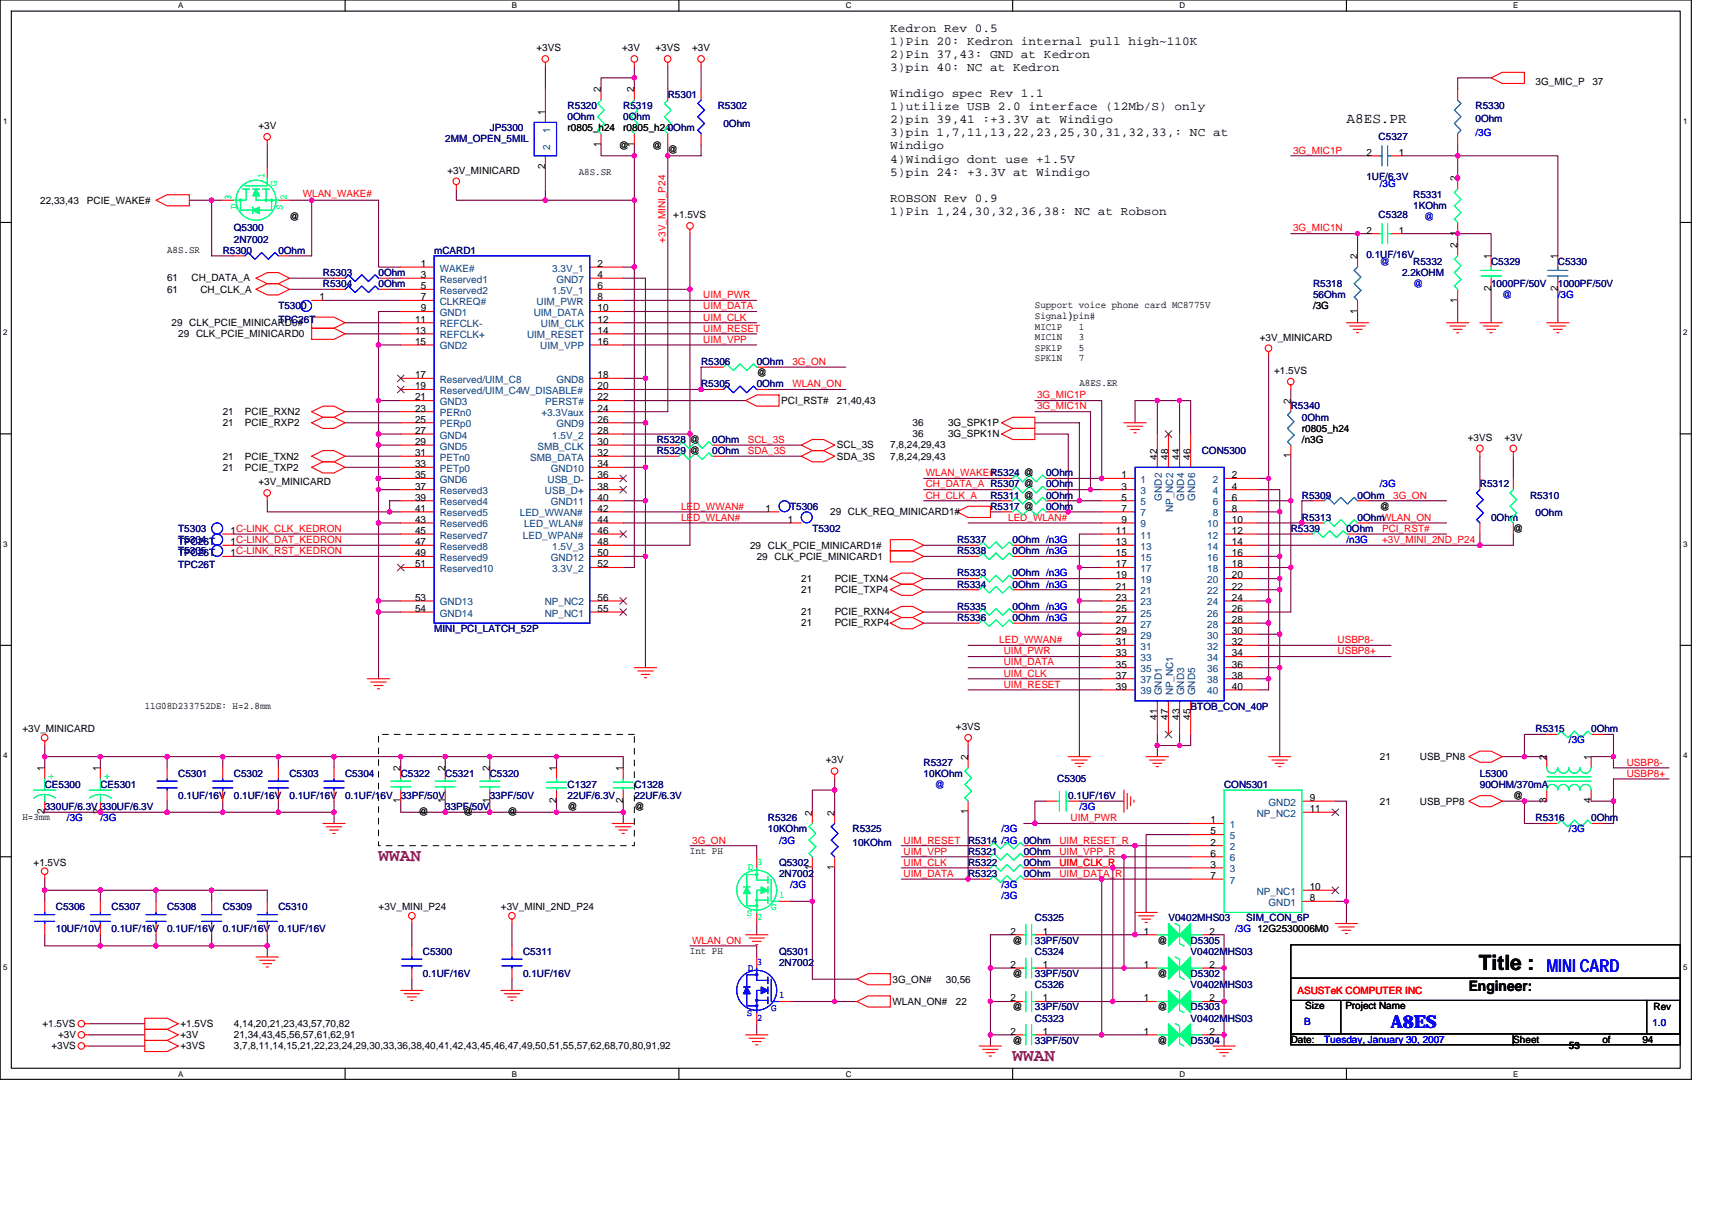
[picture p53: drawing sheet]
<svg xmlns="http://www.w3.org/2000/svg" width="297mm" height="210mm" viewBox="0 0 297 210" stroke-linecap="round" stroke-linejoin="round" font-family="sans-serif">
<defs><g id="words">
<text font-size="3.7" x="256.6" y="168.2">Title :</text>
<g font-size="3.1" fill="#800080">
<text x="65.7" y="149.3">WWAN</text>
<text x="175.7" y="184">WWAN</text>
</g>
<g font-size="3.1" fill="#00f">
<text x="268.4" y="168.6">MINI CARD</text>
<text x="241.3" y="178.3">A8ES</text>
</g>
<g font-size="2.5">
<text x="233.6" y="21.3">A8ES.PR</text>
<text x="254.8" y="172">Engineer:</text>
</g>
<g font-size="2.1">
<text x="154.5" y="5.5">Kedron Rev 0.5</text>
<text x="154.5" y="7.8">1)Pin 20: Kedron internal pull high~110K</text>
<text x="154.5" y="10.1">2)Pin 37,43: GND at Kedron</text>
<text x="154.5" y="12.3">3)pin 40: NC at Kedron</text>
<text x="154.5" y="16.9">Windigo spec Rev 1.1</text>
<text x="154.5" y="19.1">1)utilize USB 2.0 interface (12Mb/S) only</text>
<text x="154.5" y="21.4">2)pin 39,41 :+3.3V at Windigo</text>
<text x="154.5" y="23.7">3)pin 1,7,11,13,22,23,25,30,31,32,33,: NC at</text>
<text x="154.5" y="25.9">Windigo</text>
<text x="154.5" y="28.2">4)Windigo dont use +1.5V</text>
<text x="154.5" y="30.5">5)pin 24: +3.3V at Windigo</text>
<text x="154.5" y="35">ROBSON Rev 0.9</text>
<text x="154.5" y="37.3">1)Pin 1,24,30,32,36,38: NC at Robson</text>
</g>
<g font-size="1.7">
<text x="93.1" y="8.9">+3VS</text>
<text x="107.9" y="8.9">+3V</text>
<text x="113.7" y="8.9">+3VS</text>
<text x="120.1" y="8.9">+3V</text>
<text x="104.3" y="16" transform="rotate(-90 104.3 16)">2</text>
<text x="110" y="16" transform="rotate(-90 110 16)">2</text>
<text x="266.4" y="14.7">3G_MIC_P</text>
<text x="276.3" y="14.7">37</text>
<text x="44.8" y="22.4">+3V</text>
<text x="94.6" y="19.9" transform="rotate(-90 94.6 19.9)">1</text>
<text x="98.5" y="22.8">r0805_h24</text>
<text x="108.1" y="22.8">r0805_h240Ohm</text>
<text x="94.6" y="29.3" transform="rotate(-90 94.6 29.3)">2</text>
<text x="104.3" y="25.5" transform="rotate(-90 104.3 25.5)">1</text>
<text x="107.4" y="25.9">@</text>
<text x="110" y="25.5" transform="rotate(-90 110 25.5)">1</text>
<text x="113.2" y="25.9">@</text>
<text x="115.9" y="26.6">@</text>
<text x="237.1" y="27">2</text>
<text x="242.7" y="27">1</text>
<text x="7" y="35.3">22,33,43</text>
<text x="15.1" y="35.3">PCIE_WAKE#</text>
<text x="77.6" y="30.1">+3V_MINICARD</text>
<text x="100.4" y="30.3">A8S.SR</text>
<text x="252.9" y="31.5" transform="rotate(-90 252.9 31.5)">2</text>
<text x="50.2" y="38.2">@</text>
<text x="116.8" y="37.8">+1.5VS</text>
<text x="237.1" y="40.5">2</text>
<text x="242.7" y="40.5">1</text>
<text x="252.9" y="40.9" transform="rotate(-90 252.9 40.9)">1</text>
<text x="29" y="43.8">A8S.SR</text>
<text x="73" y="46.3">1</text>
<text x="103.7" y="46.3">2</text>
<text x="235.5" y="45" transform="rotate(-90 235.5 45)">2</text>
<text x="252.9" y="43" transform="rotate(-90 252.9 43)">2</text>
<text x="258.7" y="45" transform="rotate(-90 258.7 45)">1</text>
<text x="270.3" y="45" transform="rotate(-90 270.3 45)">1</text>
<text x="29" y="48.8">61</text>
<text x="29" y="50.8">61</text>
<text x="33.2" y="48.8">CH_DATA_A</text>
<text x="34.8" y="50.8">CH_CLK_A</text>
<text x="55.4" y="52.1">1</text>
<text x="73" y="48.2">3</text>
<text x="73" y="50.2">5</text>
<text x="73" y="52.1">7</text>
<text x="103.7" y="48.2">4</text>
<text x="103.7" y="50.2">6</text>
<text x="103.7" y="52.1">8</text>
<text x="179.6" y="53.5">Support voice phone card MC8775V</text>
<text x="227.8" y="53.7">/3G</text>
<text x="252.9" y="52.5" transform="rotate(-90 252.9 52.5)">1</text>
<text x="258.7" y="50.6" transform="rotate(-90 258.7 50.6)">2</text>
<text x="270.3" y="50.6" transform="rotate(-90 270.3 50.6)">2</text>
<text x="29.8" y="56.6">29 CLK_PCIE_MINICARD0#</text>
<text x="30.9" y="58.5">29 CLK_PCIE_MINICARD0</text>
<text x="72" y="56">11</text>
<text x="72" y="57.9">13</text>
<text x="72" y="59.8">15</text>
<text x="73" y="54">9</text>
<text x="103.7" y="54">10</text>
<text x="103.7" y="57.9">14</text>
<text x="103.7" y="56">12</text>
<text x="103.7" y="59.8">16</text>
<text x="179.6" y="57.2">MIC1P</text>
<text x="179.6" y="59">MIC1N</text>
<text x="179.6" y="55.3">Signal pin#</text>
<text x="187.2" y="57.2">1</text>
<text x="187.2" y="59">3</text>
<text x="218.6" y="59.1">+3V_MINICARD</text>
<text x="235.5" y="54.4" transform="rotate(-90 235.5 54.4)">1</text>
<text x="72" y="65.6">17</text>
<text x="103.7" y="65.6">18</text>
<text x="131.3" y="65.2">@</text>
<text x="179.6" y="60.9">SPK1P</text>
<text x="179.6" y="62.7">SPK1N</text>
<text x="187.2" y="60.9">5</text>
<text x="187.2" y="62.7">7</text>
<text x="221.1" y="64.9">+1.5VS</text>
<text x="72" y="67.5">19</text>
<text x="72" y="69.5">21</text>
<text x="72" y="71.4">23</text>
<text x="103.7" y="71.4">24</text>
<text x="103.7" y="69.5">22</text>
<text x="103.7" y="67.5">20</text>
<text x="135.5" y="70.1">PCI_RST#</text>
<text x="145.2" y="70.1">21,40,43</text>
<text x="187.3" y="67">A8ES.ER</text>
<text x="223.9" y="70.1" transform="rotate(-90 223.9 70.1)">2</text>
<text x="38.6" y="73.9">21</text>
<text x="38.6" y="72">21</text>
<text x="42.5" y="73.9">PCIE_RXP2</text>
<text x="42.5" y="72">PCIE_RXN2</text>
<text x="72" y="73.3">25</text>
<text x="72" y="75.3">27</text>
<text x="72" y="77.2">29</text>
<text x="103.7" y="73.3">26</text>
<text x="103.7" y="75.3">28</text>
<text x="103.7" y="77.2">30</text>
<text x="145.2" y="77.8">SCL_3S</text>
<text x="154.5" y="77.8">7,8,24,29,43</text>
<text x="158.3" y="73.9">36</text>
<text x="158.3" y="75.9">36</text>
<text x="164.5" y="73.9">3G_SPK1P</text>
<text x="164.5" y="75.9">3G_SPK1N</text>
<text x="225.9" y="74.9">r0805_h24</text>
<text x="225.9" y="76.8">/n3G</text>
<text x="254.7" y="76.4">+3VS</text>
<text x="261" y="76.4">+3V</text>
<text x="38.6" y="81.7">21</text>
<text x="38.6" y="79.7">21</text>
<text x="42.5" y="81.7">PCIE_TXP2</text>
<text x="42.5" y="79.7">PCIE_TXN2</text>
<text x="72" y="79.1">31</text>
<text x="72" y="81">33</text>
<text x="72" y="83">35</text>
<text x="103.7" y="79.1">32</text>
<text x="103.7" y="83">36</text>
<text x="103.7" y="81">34</text>
<text x="145.2" y="79.7">SDA_3S</text>
<text x="154.5" y="79.7">7,8,24,29,43</text>
<text x="194.6" y="83">1</text>
<text x="200.8" y="79.7" transform="rotate(-90 200.8 79.7)">42</text>
<text x="202.7" y="79.7" transform="rotate(-90 202.7 79.7)">48</text>
<text x="204.6" y="79.7" transform="rotate(-90 204.6 79.7)">44</text>
<text x="206.6" y="79.7" transform="rotate(-90 206.6 79.7)">46</text>
<text x="213.7" y="83">2</text>
<text x="223.9" y="79.5" transform="rotate(-90 223.9 79.5)">1</text>
<text x="44.8" y="84.2">+3V_MINICARD</text>
<text x="72" y="84.9">37</text>
<text x="72" y="86.8">39</text>
<text x="72" y="88.8">41</text>
<text x="103.7" y="84.9">38</text>
<text x="103.7" y="88.8">42</text>
<text x="103.7" y="86.8">40</text>
<text x="132.8" y="88.8">1</text>
<text x="144" y="89.4">29 CLK_REQ_MINICARD1#</text>
<text x="194.6" y="84.9">3</text>
<text x="194.6" y="86.8">5</text>
<text x="194.6" y="88.8">7</text>
<text x="213.7" y="84.9">4</text>
<text x="213.7" y="86.8">6</text>
<text x="213.7" y="88.8">8</text>
<text x="239.4" y="88.4">@</text>
<text x="40" y="92.6">1C-LINK_CLK_KEDRON</text>
<text x="40" y="94.6">1C-LINK_DAT_KEDRON</text>
<text x="72" y="90.7">43</text>
<text x="72" y="92.6">45</text>
<text x="72" y="94.6">47</text>
<text x="103.7" y="94.6">48</text>
<text x="103.7" y="92.6">46</text>
<text x="103.7" y="90.7">44</text>
<text x="130.2" y="95.2">29 CLK_PCIE_MINICARD1#</text>
<text x="136.7" y="90.7">1</text>
<text x="193.6" y="92.6">11</text>
<text x="193.6" y="94.6">13</text>
<text x="194.6" y="90.7">9</text>
<text x="213.7" y="90.7">10</text>
<text x="213.7" y="92.6">12</text>
<text x="213.7" y="94.6">14</text>
<text x="262.6" y="92.3">@</text>
<text x="40" y="96.5">1C-LINK_RST_KEDRON</text>
<text x="72" y="96.5">49</text>
<text x="72" y="98.4">51</text>
<text x="103.7" y="98.4">52</text>
<text x="103.7" y="96.5">50</text>
<text x="131.3" y="97.1">29 CLK_PCIE_MINICARD1</text>
<text x="139" y="101">21</text>
<text x="144.8" y="101">PCIE_TXN4</text>
<text x="193.6" y="96.5">15</text>
<text x="193.6" y="98.4">17</text>
<text x="193.6" y="100.4">19</text>
<text x="213.7" y="96.5">16</text>
<text x="213.7" y="98.4">18</text>
<text x="213.7" y="100.4">20</text>
<text x="72" y="104.2">53</text>
<text x="72" y="106.2">54</text>
<text x="103.7" y="104.2">56</text>
<text x="103.7" y="106.2">55</text>
<text x="139" y="106.7">21</text>
<text x="139" y="102.9">21</text>
<text x="144.8" y="106.7">PCIE_RXN4</text>
<text x="144.8" y="102.9">PCIE_TXP4</text>
<text x="193.6" y="102.3">21</text>
<text x="193.6" y="104.2">23</text>
<text x="193.6" y="106.2">25</text>
<text x="213.7" y="102.3">22</text>
<text x="213.7" y="104.2">24</text>
<text x="213.7" y="106.2">26</text>
<text x="139" y="108.7">21</text>
<text x="144.8" y="108.7">PCIE_RXP4</text>
<text x="193.6" y="108.1">27</text>
<text x="193.6" y="110">29</text>
<text x="193.6" y="111.9">31</text>
<text x="193.6" y="113.9">33</text>
<text x="213.7" y="108.1">28</text>
<text x="213.7" y="110">30</text>
<text x="213.7" y="111.9">32</text>
<text x="213.7" y="113.9">34</text>
<text x="193.6" y="115.8">35</text>
<text x="193.6" y="117.7">37</text>
<text x="193.6" y="119.7">39</text>
<text x="213.7" y="115.8">36</text>
<text x="213.7" y="117.7">38</text>
<text x="213.7" y="119.7">40</text>
<text x="25.1" y="123">11G08D233752DE: H=2.8mm</text>
<text x="200.8" y="124.9" transform="rotate(-90 200.8 124.9)">41</text>
<text x="202.7" y="124.9" transform="rotate(-90 202.7 124.9)">47</text>
<text x="204.6" y="124.9" transform="rotate(-90 204.6 124.9)">43</text>
<text x="206.6" y="124.9" transform="rotate(-90 206.6 124.9)">45</text>
<text x="3.9" y="127">+3V_MINICARD</text>
<text x="165.9" y="126.6">+3VS</text>
<text x="168" y="131.8" transform="rotate(-90 168 131.8)">2</text>
<text x="239.4" y="131.8">21</text>
<text x="246.4" y="131.8">USB_PN8</text>
<text x="268.3" y="131.8" transform="rotate(-90 268.3 131.8)">2</text>
<text x="276.1" y="131.8" transform="rotate(-90 276.1 131.8)">1</text>
<text x="7.7" y="133.8" transform="rotate(-90 7.7 133.8)">1</text>
<text x="17.4" y="133.8" transform="rotate(-90 17.4 133.8)">1</text>
<text x="69.5" y="133.8" transform="rotate(-90 69.5 133.8)">2</text>
<text x="77.2" y="133.8" transform="rotate(-90 77.2 133.8)">2</text>
<text x="85" y="133.8" transform="rotate(-90 85 133.8)">2</text>
<text x="96.5" y="133.8" transform="rotate(-90 96.5 133.8)">1</text>
<text x="108.1" y="133.8" transform="rotate(-90 108.1 133.8)">1</text>
<text x="143.3" y="132.4">+3V</text>
<text x="3.9" y="142.3">H=3mm</text>
<text x="7.7" y="141.3" transform="rotate(-90 7.7 141.3)">2</text>
<text x="17.4" y="141.3" transform="rotate(-90 17.4 141.3)">2</text>
<text x="69.5" y="139.4" transform="rotate(-90 69.5 139.4)">1</text>
<text x="72.6" y="141.3">@</text>
<text x="77.2" y="139.4" transform="rotate(-90 77.2 139.4)">1</text>
<text x="80.3" y="141.3">@</text>
<text x="85" y="139.4" transform="rotate(-90 85 139.4)">1</text>
<text x="88.1" y="141.3">@</text>
<text x="96.5" y="139.4" transform="rotate(-90 96.5 139.4)">2</text>
<text x="98.5" y="140.5">@</text>
<text x="108.1" y="139.4" transform="rotate(-90 108.1 139.4)">2</text>
<text x="110.1" y="140.5">@</text>
<text x="140.9" y="141.5" transform="rotate(-90 140.9 141.5)">2</text>
<text x="144.8" y="141.5" transform="rotate(-90 144.8 141.5)">2</text>
<text x="168" y="141.3" transform="rotate(-90 168 141.3)">1</text>
<text x="210.1" y="142.8">1</text>
<text x="227.2" y="139">9</text>
<text x="227.2" y="140.9">11</text>
<text x="239.4" y="139.6">21</text>
<text x="246.4" y="139.6">USB_PP8</text>
<text x="262.6" y="138.6">@</text>
<text x="268.3" y="139.4" transform="rotate(-90 268.3 139.4)">3</text>
<text x="276.1" y="139.4" transform="rotate(-90 276.1 139.4)">4</text>
<text x="119.7" y="148.1">Int PH</text>
<text x="210.1" y="144.8">5</text>
<text x="210.1" y="146.7">2</text>
<text x="210.1" y="148.6">6</text>
<text x="5.8" y="150.2">+1.5VS</text>
<text x="140.9" y="150.9" transform="rotate(-90 140.9 150.9)">1</text>
<text x="144.8" y="150.9" transform="rotate(-90 144.8 150.9)">1</text>
<text x="210.1" y="150.5">3</text>
<text x="210.1" y="152.5">7</text>
<text x="227.2" y="154.4">10</text>
<text x="65.7" y="157.9">+3V_MINI_P24</text>
<text x="86.9" y="157.9">+3V_MINI_2ND_P24</text>
<text x="227.2" y="156.3">8</text>
<text x="119.7" y="165.5">Int PH</text>
<text x="175.3" y="162.1">2</text>
<text x="175.3" y="167.9">2</text>
<text x="175.7" y="163.7">@</text>
<text x="180.9" y="162.1">1</text>
<text x="180.9" y="167.9">1</text>
<text x="198.5" y="167.9">1</text>
<text x="198.5" y="162.1">1</text>
<text x="200.8" y="163.7">@</text>
<text x="209.9" y="167.9">2</text>
<text x="209.9" y="162.1">2</text>
<text x="154.9" y="170.5">3G_ON#</text>
<text x="164.1" y="170.5">30,56</text>
<text x="175.3" y="173.7">2</text>
<text x="175.7" y="169.5">@</text>
<text x="180.9" y="173.7">1</text>
<text x="198.5" y="173.7">1</text>
<text x="200.8" y="169.5">@</text>
<text x="209.9" y="173.7">2</text>
<text x="7.4" y="178.2">+1.5VS</text>
<text x="31.3" y="178.2">+1.5VS</text>
<text x="40.6" y="178.2">4,14,20,21,23,43,57,70,82</text>
<text x="154.9" y="174.3">WLAN_ON#</text>
<text x="165.9" y="174.3">22</text>
<text x="175.3" y="179.5">2</text>
<text x="175.7" y="175.3">@</text>
<text x="180.9" y="179.5">1</text>
<text x="198.5" y="179.5">1</text>
<text x="200.8" y="175.3">@</text>
<text x="209.9" y="179.5">2</text>
<text x="226.5" y="175.1">Size</text>
<text x="233.4" y="175.1">Project Name</text>
<text x="286.9" y="175.3">Rev</text>
<text x="8.9" y="182">+3VS</text>
<text x="10.1" y="180.1">+3V</text>
<text x="31.3" y="180.1">+3V</text>
<text x="31.3" y="182">+3VS</text>
<text x="40.6" y="180.1">21,34,43,45,56,57,61,62,91</text>
<text x="40.6" y="182">3,7,8,11,14,15,21,22,23,24,29,30,33,36,38,40,41,42,43,45,46,47,49,50,51,55,57,62,68,70,80,91,92</text>
<text x="175.7" y="181.1">@</text>
<text x="200.8" y="181.1">@</text>
<text x="224" y="180.9">Date:</text>
<text x="262.6" y="180.9">Sheet</text>
<text x="272.2" y="181.9">53</text>
<text x="278" y="180.9">of</text>
<text x="285" y="180.9">94</text>
</g>
<g font-size="1.7" fill="#000080">
<text x="115.9" y="17">R5301</text>
<text x="85" y="22.8">JP5300</text>
<text x="98.5" y="18.9">R5320</text>
<text x="98.5" y="20.8">0Ohm</text>
<text x="108.1" y="18.9">R5319</text>
<text x="108.1" y="20.8">0Ohm</text>
<text x="124.5" y="18.9">R5302</text>
<text x="125.5" y="22">0Ohm</text>
<text x="256" y="18.9">R5330</text>
<text x="256" y="21.2">0Ohm</text>
<text x="77.3" y="24.7">2MM_OPEN_5MIL</text>
<text x="239.2" y="24.3">C5327</text>
<text x="237.1" y="31.3">1UF/6.3V</text>
<text x="245.2" y="34.4">R5331</text>
<text x="40.6" y="40.2">Q5300</text>
<text x="239.2" y="37.8">C5328</text>
<text x="245.2" y="36.3">1KOhm</text>
<text x="38.6" y="44">R5300</text>
<text x="40.6" y="42.1">2N7002</text>
<text x="48.3" y="44">0Ohm</text>
<text x="56" y="47.9">R5303</text>
<text x="65.7" y="47.9">0Ohm</text>
<text x="75.3" y="44">mCARD1</text>
<text x="237.1" y="44.8">0.1UF/16V</text>
<text x="243.3" y="47.9">2.2kOHM</text>
<text x="245.2" y="45.9">R5332</text>
<text x="258.7" y="45.9">C5329</text>
<text x="270.3" y="45.9">C5330</text>
<text x="48.3" y="53.7">T5300</text>
<text x="56" y="49.8">R5304</text>
<text x="65.7" y="49.8">0Ohm</text>
<text x="227.8" y="49.8">R5318</text>
<text x="227.8" y="51.7">56Ohm</text>
<text x="258.7" y="49.8">1000PF/50V</text>
<text x="270.3" y="49.8">1000PF/50V</text>
<text x="48.3" y="56">TPC26T</text>
<text x="121.6" y="63.3">R5306</text>
<text x="131.3" y="63.3">0Ohm</text>
<text x="121.6" y="67.2">R5305</text>
<text x="131.3" y="67.2">0Ohm</text>
<text x="224" y="71">R5340</text>
<text x="113.9" y="76.8">R5328 @</text>
<text x="123.6" y="76.8">0Ohm</text>
<text x="225.9" y="73">0Ohm</text>
<text x="113.9" y="78.8">R5329 @</text>
<text x="123.6" y="78.8">0Ohm</text>
<text x="181.5" y="82.6">0Ohm</text>
<text x="208.5" y="78.8">CON5300</text>
<text x="137.1" y="88.4">T5306</text>
<text x="171.8" y="88.4">R5317 @</text>
<text x="171.8" y="86.5">R5311 @</text>
<text x="181.5" y="88.4">0Ohm</text>
<text x="181.5" y="84.5">0Ohm</text>
<text x="181.5" y="86.5">0Ohm</text>
<text x="225.9" y="86.5">R5309</text>
<text x="235.5" y="86.5">0Ohm</text>
<text x="256.8" y="84.5">R5312</text>
<text x="265.5" y="86.5">R5310</text>
<text x="266.4" y="89.6">0Ohm</text>
<text x="30.9" y="92.3">T5303</text>
<text x="30.9" y="94.6">TPC26T</text>
<text x="30.9" y="94.2">T5304</text>
<text x="140.9" y="92.3">T5302</text>
<text x="166" y="94.2">R5337</text>
<text x="175.7" y="94.2">0Ohm /n3G</text>
<text x="224" y="92.3">R5339</text>
<text x="225.9" y="90.3">R5313</text>
<text x="233.6" y="92.3">0Ohm</text>
<text x="235.5" y="90.3">0OhmWLAN_ON</text>
<text x="258.7" y="90.3">0Ohm</text>
<text x="30.9" y="96.1">T5305</text>
<text x="30.9" y="98.4">TPC26T</text>
<text x="30.9" y="96.5">TPC26T</text>
<text x="166" y="101.9">R5334</text>
<text x="166" y="100">R5333</text>
<text x="166" y="96.1">R5338</text>
<text x="175.7" y="101.9">0Ohm /n3G</text>
<text x="175.7" y="100">0Ohm /n3G</text>
<text x="175.7" y="96.1">0Ohm /n3G</text>
<text x="166" y="105.8">R5335</text>
<text x="166" y="107.7">R5336</text>
<text x="175.7" y="105.8">0Ohm /n3G</text>
<text x="175.7" y="107.7">0Ohm /n3G</text>
<text x="75.3" y="109.6">MINI_PCI_LATCH_52P</text>
<text x="206.6" y="123.1">BTOB_CON_40P</text>
<text x="266.4" y="127">R5315</text>
<text x="276.1" y="127">0Ohm</text>
<text x="7.8" y="136.7">CE5300</text>
<text x="17.4" y="136.7">CE5301</text>
<text x="30.9" y="134.7">C5301</text>
<text x="40.6" y="134.7">C5302</text>
<text x="50.2" y="134.7">C5303</text>
<text x="59.9" y="134.7">C5304</text>
<text x="69.5" y="134.7">C5322</text>
<text x="77.3" y="134.7">C5321</text>
<text x="85" y="134.7">C5320</text>
<text x="98.5" y="136.7">C1327</text>
<text x="110.1" y="136.7">C1328</text>
<text x="160.2" y="132.8">R5327</text>
<text x="160.2" y="134.7">10KOhm</text>
<text x="183.4" y="135.7">C5305</text>
<text x="212.4" y="136.7">CON5301</text>
<text x="256.8" y="134.7">L5300</text>
<text x="256.8" y="136.7">90OHM/370mA</text>
<text x="7.8" y="140.5">330UF/6.3V 330UF/6.3V</text>
<text x="30.9" y="138.6">0.1UF/16V</text>
<text x="40.6" y="138.6">0.1UF/16V</text>
<text x="50.2" y="138.6">0.1UF/16V</text>
<text x="59.9" y="138.6">0.1UF/16V</text>
<text x="69.5" y="138.6">33PF/50V</text>
<text x="77.3" y="140.5">33PF/50V</text>
<text x="85" y="138.6">33PF/50V</text>
<text x="98.5" y="138.6">22UF/6.3V</text>
<text x="110.1" y="138.6">22UF/6.3V</text>
<text x="133.2" y="142.5">R5326</text>
<text x="185.4" y="138.6">0.1UF/16V</text>
<text x="266.4" y="142.5">R5316</text>
<text x="276.1" y="142.5">0Ohm</text>
<text x="133.2" y="144.4">10KOhm</text>
<text x="147.9" y="144.4">R5325</text>
<text x="147.9" y="146.7">10KOhm</text>
<text x="168" y="148.3">R5321</text>
<text x="168" y="146.3">R5314 /3G 0Ohm</text>
<text x="177.6" y="148.3">0Ohm</text>
<text x="135.2" y="150.2">Q5302</text>
<text x="135.2" y="152.1">2N7002</text>
<text x="168" y="152.1">R5323</text>
<text x="168" y="150.2">R5322</text>
<text x="177.6" y="152.1">0Ohm</text>
<text x="177.6" y="150.2">0Ohm</text>
<text x="9.7" y="157.9">C5306</text>
<text x="9.7" y="161.8">10UF/10V</text>
<text x="19.3" y="157.9">C5307</text>
<text x="19.3" y="161.8">0.1UF/16V</text>
<text x="29" y="157.9">C5308</text>
<text x="29" y="161.8">0.1UF/16V</text>
<text x="38.6" y="157.9">C5309</text>
<text x="38.6" y="161.8">0.1UF/16V</text>
<text x="48.3" y="157.9">C5310</text>
<text x="48.3" y="161.8">0.1UF/16V</text>
<text x="179.6" y="159.8">C5325</text>
<text x="202.7" y="159.8">V0402MHS03</text>
<text x="216.2" y="159.8">SIM_CON_6P</text>
<text x="73.4" y="165.6">C5300</text>
<text x="90.8" y="165.6">C5311</text>
<text x="135.2" y="165.6">Q5301</text>
<text x="135.2" y="167.6">2N7002</text>
<text x="179.6" y="163.7">33PF/50V</text>
<text x="179.6" y="165.6">C5324</text>
<text x="206.6" y="165.6">V0402MHS03</text>
<text x="206.6" y="163.7">D5305</text>
<text x="73.4" y="169.5">0.1UF/16V</text>
<text x="90.8" y="169.5">0.1UF/16V</text>
<text x="179.6" y="171.4">C5326</text>
<text x="179.6" y="169.5">33PF/50V</text>
<text x="206.6" y="169.5">D5302</text>
<text x="206.6" y="171.4">V0402MHS03</text>
<text x="179.6" y="175.3">33PF/50V</text>
<text x="179.6" y="177.2">C5323</text>
<text x="206.6" y="175.3">D5303</text>
<text x="206.6" y="177.2">V0402MHS03</text>
<text x="179.6" y="181.1">33PF/50V</text>
<text x="206.6" y="181.1">D5304</text>
</g>
<g font-size="1.7" fill="#004080">
<text x="95.4" y="23.2" transform="rotate(-90 95.4 23.2)">1</text>
<text x="95.4" y="26.1" transform="rotate(-90 95.4 26.1)">2</text>
<text x="76.3" y="47.1">WAKE#</text>
<text x="95.8" y="47.1">3.3V_1</text>
<text x="76.3" y="49">Reserved1</text>
<text x="76.3" y="51">Reserved2</text>
<text x="76.3" y="52.9">CLKREQ#</text>
<text x="93.1" y="52.9">UIM_PWR</text>
<text x="95.8" y="51">1.5V_1</text>
<text x="96.5" y="49">GND7</text>
<text x="76.3" y="54.8">GND1</text>
<text x="76.3" y="56.8">REFCLK-</text>
<text x="76.3" y="58.7">REFCLK+</text>
<text x="91.4" y="58.7">UIM_RESET</text>
<text x="92.6" y="54.8">UIM_DATA</text>
<text x="93.8" y="56.8">UIM_CLK</text>
<text x="76.3" y="60.6">GND2</text>
<text x="93.7" y="60.6">UIM_VPP</text>
<text x="76.3" y="66.4">Reserved/UIM_C8</text>
<text x="76.3" y="68.3">Reserved/UIM_C4W_DISABLE#</text>
<text x="76.3" y="70.3">GND3</text>
<text x="94.6" y="70.3">PERST#</text>
<text x="96.5" y="66.4">GND8</text>
<text x="76.3" y="72.2">PERn0</text>
<text x="76.3" y="74.1">PERp0</text>
<text x="76.3" y="76.1">GND4</text>
<text x="76.3" y="78">GND5</text>
<text x="93.3" y="78">SMB_CLK</text>
<text x="93.9" y="72.2">+3.3Vaux</text>
<text x="95.8" y="76.1">1.5V_2</text>
<text x="96.5" y="74.1">GND9</text>
<text x="76.3" y="79.9">PETn0</text>
<text x="76.3" y="81.9">PETp0</text>
<text x="76.3" y="83.8">GND6</text>
<text x="92" y="79.9">SMB_DATA</text>
<text x="95" y="83.8">USB_D-</text>
<text x="95.6" y="81.9">GND10</text>
<text x="197.9" y="83.8">1</text>
<text x="210.4" y="83.8">2</text>
<text x="76.3" y="85.7">Reserved3</text>
<text x="76.3" y="87.7">Reserved4</text>
<text x="76.3" y="89.6">Reserved5</text>
<text x="90.2" y="89.6">LED_WWAN#</text>
<text x="94.5" y="85.7">USB_D+</text>
<text x="95.6" y="87.7">GND11</text>
<text x="197.9" y="85.7">3</text>
<text x="197.9" y="87.7">5</text>
<text x="197.9" y="89.6">7</text>
<text x="201.6" y="86.8" transform="rotate(-90 201.6 86.8)">GND2</text>
<text x="203.5" y="88.8" transform="rotate(-90 203.5 88.8)">NP_NC2</text>
<text x="205.5" y="86.8" transform="rotate(-90 205.5 86.8)">GND4</text>
<text x="207.4" y="86.8" transform="rotate(-90 207.4 86.8)">GND6</text>
<text x="210.4" y="85.7">4</text>
<text x="210.4" y="87.7">6</text>
<text x="210.4" y="89.6">8</text>
<text x="76.3" y="91.5">Reserved6</text>
<text x="76.3" y="93.4">Reserved7</text>
<text x="76.3" y="95.4">Reserved8</text>
<text x="90.7" y="93.4">LED_WPAN#</text>
<text x="90.9" y="91.5">LED_WLAN#</text>
<text x="95.8" y="95.4">1.5V_3</text>
<text x="197.9" y="91.5">9</text>
<text x="197.9" y="93.4">11</text>
<text x="197.9" y="95.4">13</text>
<text x="209.5" y="91.5">10</text>
<text x="209.5" y="93.4">12</text>
<text x="209.5" y="95.4">14</text>
<text x="76.3" y="97.3">Reserved9</text>
<text x="76.3" y="99.2">Reserved10</text>
<text x="95.6" y="97.3">GND12</text>
<text x="95.8" y="99.2">3.3V_2</text>
<text x="197.9" y="97.3">15</text>
<text x="197.9" y="99.2">17</text>
<text x="197.9" y="101.2">19</text>
<text x="209.5" y="97.3">16</text>
<text x="209.5" y="99.2">18</text>
<text x="209.5" y="101.2">20</text>
<text x="76.3" y="105">GND13</text>
<text x="76.3" y="107">GND14</text>
<text x="94.5" y="105">NP_NC2</text>
<text x="94.5" y="107">NP_NC1</text>
<text x="197.9" y="103.1">21</text>
<text x="197.9" y="105">23</text>
<text x="197.9" y="107">25</text>
<text x="209.5" y="103.1">22</text>
<text x="209.5" y="105">24</text>
<text x="209.5" y="107">26</text>
<text x="197.9" y="108.9">27</text>
<text x="197.9" y="110.8">29</text>
<text x="197.9" y="112.7">31</text>
<text x="209.5" y="108.9">28</text>
<text x="209.5" y="110.8">30</text>
<text x="209.5" y="112.7">32</text>
<text x="197.9" y="114.7">33</text>
<text x="197.9" y="116.6">35</text>
<text x="197.9" y="118.5">37</text>
<text x="209.5" y="114.7">34</text>
<text x="209.5" y="116.6">36</text>
<text x="209.5" y="118.5">38</text>
<text x="197.9" y="120.5">39</text>
<text x="201.6" y="120.6" transform="rotate(-90 201.6 120.6)">GND1</text>
<text x="203.5" y="120.6" transform="rotate(-90 203.5 120.6)">NP_NC1</text>
<text x="205.5" y="120.6" transform="rotate(-90 205.5 120.6)">GND3</text>
<text x="207.4" y="120.6" transform="rotate(-90 207.4 120.6)">GND5</text>
<text x="209.5" y="120.5">40</text>
<text x="213.4" y="143.6">1</text>
<text x="218.1" y="141.7">NP_NC2</text>
<text x="220.1" y="139.8">GND2</text>
<text x="213.4" y="145.6">5</text>
<text x="213.4" y="147.5">2</text>
<text x="213.4" y="149.4">6</text>
<text x="213.4" y="151.3">3</text>
<text x="213.4" y="153.3">7</text>
<text x="218.1" y="155.2">NP_NC1</text>
<text x="220.1" y="157.1">GND1</text>
</g>
<g font-size="1.7" fill="#00f">
<text x="256" y="23.5">/3G</text>
<text x="239.4" y="32.4">/3G</text>
<text x="247.1" y="38.2">@</text>
<text x="239.4" y="45.9">@</text>
<text x="245.2" y="49.8">@</text>
<text x="260.6" y="51.7">@</text>
<text x="270.3" y="51.7">/3G</text>
<text x="239.4" y="84.5">/3G</text>
<text x="233.6" y="94.2">/n3G</text>
<text x="272.2" y="128.9">/3G</text>
<text x="162.2" y="136.7">@</text>
<text x="11.6" y="142.5">/3G</text>
<text x="17.4" y="142.5">/3G</text>
<text x="187.3" y="140.5">/3G</text>
<text x="135.2" y="146.3">/3G</text>
<text x="173.8" y="144.4">/3G</text>
<text x="272.2" y="144.4">/3G</text>
<text x="137.1" y="154.1">/3G</text>
<text x="173.8" y="156">/3G</text>
<text x="173.8" y="154.1">/3G</text>
<text x="214.3" y="161.8">/3G 12G2530006M0</text>
<text x="131.3" y="167.4">3</text>
<text x="129.7" y="168.4">D</text>
<text x="135.2" y="173.2">1</text>
<text x="129.6" y="176.3">S</text>
<text x="131.3" y="177">2</text>
<text x="133.8" y="175.3">G</text>
<text x="226.3" y="177.8">B</text>
<text x="286.7" y="178">1.0</text>
<text x="229.8" y="180.9">Tuesday, January 30, 2007</text>
</g>
<g font-size="1.7" fill="#f00">
<text x="224.3" y="26.6">3G_MIC1P</text>
<text x="52.5" y="34.2">WLAN_WAKE#</text>
<text x="224.3" y="40.2">3G_MIC1N</text>
<text x="115.5" y="42.1" transform="rotate(-90 115.5 42.1)">+3V_MINI_P24</text>
<text x="122" y="51.7">UIM_PWR</text>
<text x="122" y="53.7">UIM_DATA</text>
<text x="122" y="57.5">UIM_RESET</text>
<text x="122" y="55.6">UIM_CLK</text>
<text x="122" y="59.5">UIM_VPP</text>
<text x="137.5" y="63.3">3G_ON</text>
<text x="137.5" y="67.2">WLAN_ON</text>
<text x="179.9" y="69.1">3G_MIC1P</text>
<text x="179.9" y="71">3G_MIC1N</text>
<text x="129.7" y="76.8">SCL_3S</text>
<text x="129.7" y="78.8">SDA_3S</text>
<text x="160.6" y="82.6">WLAN_WAKE#R5324 @</text>
<text x="118.2" y="88.4">LED_WWAN#</text>
<text x="160.6" y="86.5">CH_CLK_A</text>
<text x="160.6" y="84.6">CH_DATA_A R5307 @</text>
<text x="241.7" y="86.5">3G_ON</text>
<text x="118.2" y="90.3">LED_WLAN#</text>
<text x="174.9" y="90.3">LED_WLAN#</text>
<text x="239.8" y="92.3">PCI_RST#</text>
<text x="239.8" y="94.2">+3V_MINI_2ND_P24</text>
<text x="173.4" y="111.6">LED_WWAN#</text>
<text x="174.2" y="113.5">UIM_PWR</text>
<text x="232.1" y="111.6">USBP8-</text>
<text x="232.1" y="113.5">USBP8+</text>
<text x="174.2" y="119.3">UIM_RESET</text>
<text x="174.2" y="115.4">UIM_DATA</text>
<text x="174.2" y="117.4">UIM_CLK</text>
<text x="282.3" y="134.7">USBP8+</text>
<text x="282.3" y="132.8">USBP8-</text>
<text x="185.7" y="142.5">UIM_PWR</text>
<text x="120.1" y="146.3">3G_ON</text>
<text x="156.8" y="146.3">UIM_RESET</text>
<text x="156.8" y="148.3">UIM_VPP</text>
<text x="183.8" y="146.3">UIM_RESET_R</text>
<text x="183.8" y="148.3">UIM_VPP_R</text>
<text x="156.8" y="150.2">UIM_CLK</text>
<text x="156.8" y="152.1">UIM_DATA</text>
<text x="183.8" y="152.1">UIM_DATA_R</text>
<text x="183.8" y="150.2">UIM_CLK_R</text>
<text x="120.1" y="163.7">WLAN_ON</text>
<text x="225.1" y="172.4">ASUSTeK COMPUTER INC</text>
</g>
<g font-size="1.7" fill="#00ff80">
<text x="40.1" y="34.7" transform="rotate(-90 40.1 34.7)">3</text>
<text x="45.9" y="30.9" transform="rotate(-90 45.9 30.9)">1</text>
<text x="48" y="32.2" transform="rotate(-90 48 32.2)">G</text>
<text x="49.8" y="34.7" transform="rotate(-90 49.8 34.7)">2</text>
<text x="41.1" y="36.3" transform="rotate(-90 41.1 36.3)">D</text>
<text x="49" y="36.5" transform="rotate(-90 49 36.5)">S</text>
<text x="8.3" y="135.2">+</text>
<text x="18" y="135.2">+</text>
<text x="129.7" y="151">D</text>
<text x="131.3" y="150">3</text>
<text x="135.2" y="155.8">1</text>
<text x="129.6" y="158.9">S</text>
<text x="131.3" y="159.7">2</text>
<text x="133.8" y="157.9">G</text>
</g>
<g font-size="1.4">
<text x="30.9" y="1.5">A</text>
<text x="88.8" y="1.5">B</text>
<text x="146.7" y="1.5">C</text>
<text x="204.7" y="1.5">D</text>
<text x="262.6" y="1.5">E</text>
<text x=".5" y="21.5">1</text>
<text x="292" y="21.5">1</text>
<text x=".5" y="58.2">2</text>
<text x="292" y="58.2">2</text>
<text x=".5" y="94.8">3</text>
<text x="292" y="94.8">3</text>
<text x=".5" y="131.5">4</text>
<text x="292" y="131.5">4</text>
<text x=".5" y="168.2">5</text>
<text x="292" y="168.2">5</text>
<text x="30.9" y="186.8">A</text>
<text x="88.8" y="186.8">B</text>
<text x="146.7" y="186.8">C</text>
<text x="204.7" y="186.8">D</text>
<text x="262.6" y="186.8">E</text>
</g>
</g></defs>
<path d="M0 0h293.5v187.2h-293.5zM2 1.9h289.5v183.4h-289.5z" fill="none" stroke="#000" stroke-width=".19"/>
<g fill="#fff">
<path d="M30.9 .2h.9v1.6h-.9z"/>
<path d="M30.9 185.5h.9v1.6h-.9z"/>
</g>
<path d="M59.9 0v1.9M59.9 185.3v1.9" fill="none" stroke="#000" stroke-width=".19"/>
<g fill="#fff">
<path d="M88.8 .2h.9v1.6h-.9z"/>
<path d="M88.8 185.5h.9v1.6h-.9z"/>
</g>
<path d="M117.8 0v1.9M117.8 185.3v1.9" fill="none" stroke="#000" stroke-width=".19"/>
<g fill="#fff">
<path d="M146.7 .2h1v1.6h-1z"/>
<path d="M146.7 185.5h1v1.6h-1z"/>
</g>
<path d="M175.7 0v1.9M175.7 185.3v1.9" fill="none" stroke="#000" stroke-width=".19"/>
<g fill="#fff">
<path d="M204.7 .2h1v1.6h-1z"/>
<path d="M204.7 185.5h1v1.6h-1z"/>
</g>
<path d="M233.6 0v1.9M233.6 185.3v1.9" fill="none" stroke="#000" stroke-width=".19"/>
<g fill="#fff">
<path d="M262.6 .2h.9v1.6h-.9z"/>
<path d="M262.6 185.5h.9v1.6h-.9z"/>
<path d="M.5 20.3h.8v1.5h-.8z"/>
<path d="M292 20.3h.8v1.5h-.8z"/>
<path d="M.5 56.9h.8v1.6h-.8z"/>
<path d="M292 56.9h.8v1.6h-.8z"/>
</g>
<path d="M0 38.6h2M291.5 38.6h2" fill="none" stroke="#000" stroke-width=".19"/>
<g fill="#fff">
<path d="M.5 93.6h.8v1.5h-.8z"/>
<path d="M292 93.6h.8v1.5h-.8z"/>
</g>
<path d="M0 75.3h2M291.5 75.3h2" fill="none" stroke="#000" stroke-width=".19"/>
<g fill="#fff">
<path d="M.5 130.3h.8v1.5h-.8z"/>
<path d="M292 130.3h.8v1.5h-.8z"/>
</g>
<path d="M0 112h2M291.5 112h2" fill="none" stroke="#000" stroke-width=".19"/>
<g fill="#fff">
<path d="M.5 167h.8v1.5h-.8z"/>
<path d="M292 167h.8v1.5h-.8z"/>
</g>
<path d="M0 148.6h2M291.5 148.6h2M224 163.9h67.5v15.4h-67.5zM224 173.5h8.6v5.8h-8.6zM224 179.3h38.6v2h-38.6zM224 169.7h67.5M232.9 173.5h52.8M262.6 179.3h28.9v2h-28.9zM285.7 173.5h5.8v5.8h-5.8z" fill="none" stroke="#000" stroke-width=".19"/>
<g fill="none" stroke="#800040" stroke-width=".19">
<path d="M94.6 11.6v3.8M110.1 13.5h-5.8v1.9M110.1 11.6v3.8M115.9 11.6v3.8M121.6 11.6v3.8M258.7 13.5h-5.8v1.9M32.8 34.7h5.8M36.7 34.7v9.7h3.9M46.4 25.1v3.9M50.2 34.7h15.5v11.6h3.8M54.1 34.7v9.7h-3.9M79.2 32.8v1.9h30.9"/>
<path d="M94.6 32.8v1.9M104.3 25.1v1.9h5.8v7.7M110.1 34.7v63.7h-2M110.1 25.1v1.9M115.9 25.1v46.3h-7.8M121.6 25.1v1.9h-5.7M224 27h13.5M243.3 27h27v17.4M252.9 25.1v5.8M50.2 50.2h7.8M50.2 48.3h7.8M56 52.1h13.5"/>
<path d="M59.9 57.9h9.6M59.9 56h9.6M65.7 59.8h3.8M67.6 50.2h1.9M67.6 48.3h1.9M69.5 54h-3.8v30.9M108.1 57.9h23.2M108.1 56h23.2M108.1 46.3h2M108.1 50.2h11.6M108.1 52.1h23.2M108.1 48.3h3.9v67.5"/>
<path d="M108.1 54h23.2M108.1 59.8h23.2M119.7 40.5v54.1h-11.6M224 40.5h13.5M235.5 40.5v3.9M235.5 54v2M243.3 40.5h9.6M252.9 40.5h5.8v3.9M252.9 40.5v2M252.9 52.1v3.9M258.7 50.2v5.8M270.3 50.2v5.8"/>
<path d="M59.9 71.4h9.6M59.9 73.3h9.6M59.9 79.1h9.6M65.7 69.5h3.8M65.7 75.3h3.8M65.7 77.2h3.8M108.1 73.3h3.9M108.1 79.1h7.8M108.1 69.5h21.3M108.1 75.3h11.6M108.1 77.2h7.8M108.1 67.6h13.5"/>
<path d="M108.1 65.6h3.9M123.6 63.7h-2v3.9h2M125.5 79.1h13.5M125.5 77.2h13.5M133.2 67.6h13.5M133.2 63.7h13.5M179.6 69.5h11.6v13.5h-7.8M179.6 71.4h9.6v13.5h-5.8M179.6 75.3h5.8v13.5h5.8M179.6 73.3h7.7v13.6M196.9 73.3v-3.8h9.7v5.8M200.8 69.5v5.8"/>
<path d="M204.7 69.5v5.8M220.1 61.8v21.2M224 79.1v27.1h-5.8M224 67.6v1.9M256.8 79.1v3.9M262.6 79.1v3.9M40.6 94.6h28.9M40.6 92.6h28.9M40.6 96.5h28.9M46.4 86.9v1.9h21.2M59.9 81.1h9.6M65.7 83h3.8"/>
<path d="M67.6 88.8h1.9M69.5 84.9h-3.8v5.8M69.5 90.7h-3.8v13.5M69.5 86.9h-1.9v1.9M108.1 81.1h3.9M108.1 90.7h29M108.1 86.9h3.9M108.1 96.5h3.9M108.1 88.8h25.1M160.2 94.6h7.8M160.2 83h13.6M160.2 86.9h13.6"/>
<path d="M160.2 96.5h7.8M160.2 84.9h13.6M168 90.7h23.2M171.8 88.8h2M177.6 94.6h13.6M177.6 96.5h13.6M183.4 86.9h7.8M183.4 88.8h2M187.3 98.4h3.9M189.2 84.9h2M191.2 92.6h-3.9v38.7M218.2 83h1.9v21.2"/>
<path d="M218.2 98.4h5.8M218.2 90.7h9.6M218.2 86.9h5.8M218.2 92.6h7.7M218.2 96.5h3.8M218.2 88.8h3.8M218.2 84.9h3.8v46.4M227.8 86.9h-1.9v3.8M235.5 92.6h15.5M237.5 90.7h13.5M237.5 86.9h13.5M256.8 92.6v2"/>
<path d="M262.6 92.6v2h-44.4M65.7 104.2v13.6M65.7 106.2h3.8M65.7 104.2h3.8M160.2 106.2h7.8M160.2 102.3h7.8M160.2 108.1h7.8M160.2 100.4h7.8M168 119.7h23.2M168 113.9h23.2M168 115.8h23.2M168 117.8h23.2"/>
<path d="M168 112h23.2M177.6 106.2h13.6M177.6 102.3h13.6M177.6 108.1h13.6M177.6 100.4h13.6M187.3 110h3.9M187.3 104.2h3.9M218.2 104.2h1.9v3.9M218.2 117.8h1.9v1.9h-1.9M218.2 113.9h23.1M218.2 115.8h3.8M218.2 102.3h3.8"/>
<path d="M218.2 108.1h1.9M218.2 112h23.1M218.2 110h3.8M218.2 100.4h3.8M220.1 108.1v9.7M7.8 129.3v3.9M7.8 131.3h88.8M17.4 131.3v1.9M29 131.3v1.9M29 139v1.9M38.6 131.3v1.9M38.6 139v1.9"/>
<path d="M48.3 131.3v1.9M48.3 139v1.9M58 131.3v1.9M58 139v3.9M69.5 139v1.9h38.6M69.5 131.3v1.9M77.3 131.3v1.9M77.3 139v1.9M85 131.3v1.9M85 139v1.9M96.6 131.3h11.5v1.9M96.6 131.3v1.9"/>
<path d="M96.6 139v1.9M108.1 139v3.9M144.8 135.1v2h-3.9v3.8M144.8 137.1v3.8M168 129.3v2M181.5 139h-1.9v3.9M187.3 139h7.7M200.8 127.4v3.9M204.7 127.4v1.9M206.6 127.4v1.9h-5.8M231.7 139h1.9v17.4M260.6 139h7.8"/>
<path d="M264.5 131.3h3.9M264.5 139v3.9h3.9M268.4 127.4h-3.9v3.9h-3.9M276.1 131.3h3.8v1.9h9.7M276.1 139h3.8M278 127.4h1.9v3.9M289.6 135.1h-9.7v7.8h-1.9M7.8 154.4h38.6v2M7.8 152.5v3.9M7.8 140.9h50.2M17.4 154.4v2M27.1 154.4v2"/>
<path d="M36.7 154.4v2M119.7 146.7h11.6v1.9M140.9 150.6v5.8h-3.8M140.9 156.4v13.5h7.8M144.8 150.6v23.1M156.4 146.7h13.5M156.4 152.5h13.5M156.4 148.6h13.5M156.4 150.6h13.5M168 140.9v11.6M177.6 142.9h29M179.6 146.7h17.3v15.5h2"/>
<path d="M179.6 152.5h27M179.6 148.6h27M179.6 150.6h27M191.2 152.5v27M193.1 150.6v23.1h5.8M195 148.6v19.3M196.9 146.7h9.7M206.6 144.8h-7.7v13.5M231.7 156.4h1.9v3.8M7.8 162.2v1.9h38.6M15.5 177.6h9.6M15.5 179.5h9.6"/>
<path d="M17.4 162.2v1.9M27.1 162.2v1.9M36.7 162.2v1.9M46.4 162.2v3.8M71.5 160.2v3.9M71.5 169.9v1.9M88.8 160.2v3.9M88.8 169.9v1.9M119.7 164.1h11.6v1.9M131.3 160.2v2M131.3 177.6v1.9M137.1 173.7h11.6"/>
<path d="M171.8 179.5h3.9M171.8 167.9h3.9M171.8 173.7h3.9M175.7 162.2h-3.9v19.3M181.5 179.5h17.4M181.5 162.2h15.4M181.5 167.9h17.4M181.5 173.7h11.6M210.5 162.2h1.9v5.7h-1.9M212.4 167.9v5.8h-1.9M212.4 173.7v5.8h-1.9M212.4 179.5v2"/>
<path d="M15.5 181.5h9.6"/>
</g>
<g fill="#f0f" stroke="#f0f" stroke-width=".19">
<circle cx="17.4" cy="154.4" r=".38"/>
<circle cx="7.7" cy="154.4" r=".38"/>
<circle cx="65.7" cy="83" r=".38"/>
<circle cx="65.7" cy="84.9" r=".38"/>
<circle cx="119.7" cy="50.2" r=".38"/>
<circle cx="119.7" cy="75.3" r=".38"/>
<circle cx="36.7" cy="154.4" r=".38"/>
<circle cx="54.1" cy="34.7" r=".38"/>
<circle cx="110" cy="46.3" r=".38"/>
<circle cx="65.7" cy="104.2" r=".38"/>
<circle cx="65.7" cy="106.2" r=".38"/>
<circle cx="57.9" cy="131.3" r=".38"/>
<circle cx="48.3" cy="131.3" r=".38"/>
<circle cx="112" cy="96.5" r=".38"/>
<circle cx="112" cy="73.3" r=".38"/>
<circle cx="29" cy="131.3" r=".38"/>
<circle cx="17.4" cy="131.3" r=".38"/>
<circle cx="57.9" cy="140.9" r=".38"/>
<circle cx="121.6" cy="67.6" r=".38"/>
<circle cx="67.6" cy="88.8" r=".38"/>
<circle cx="29" cy="140.9" r=".38"/>
<circle cx="17.4" cy="140.9" r=".38"/>
<circle cx="36.7" cy="34.7" r=".38"/>
<circle cx="115.8" cy="27" r=".38"/>
<circle cx="189.2" cy="84.9" r=".38"/>
<circle cx="187.3" cy="110" r=".38"/>
<circle cx="187.3" cy="98.4" r=".38"/>
<circle cx="187.3" cy="86.9" r=".38"/>
<circle cx="222" cy="96.5" r=".38"/>
<circle cx="220.1" cy="83" r=".38"/>
<circle cx="220.1" cy="104.2" r=".38"/>
<circle cx="223.9" cy="98.4" r=".38"/>
<circle cx="223.9" cy="86.9" r=".38"/>
<circle cx="222" cy="115.8" r=".38"/>
<circle cx="256.8" cy="94.6" r=".38"/>
<circle cx="225.9" cy="90.7" r=".38"/>
<circle cx="7.7" cy="131.3" r=".38"/>
<circle cx="279.9" cy="139" r=".38"/>
<circle cx="279.9" cy="131.3" r=".38"/>
<circle cx="264.5" cy="131.3" r=".38"/>
<circle cx="264.5" cy="139" r=".38"/>
<circle cx="112" cy="81.1" r=".38"/>
<circle cx="46.4" cy="164.1" r=".38"/>
<circle cx="36.7" cy="164.1" r=".38"/>
<circle cx="204.6" cy="69.5" r=".38"/>
<circle cx="65.7" cy="75.3" r=".38"/>
<circle cx="27.1" cy="164.1" r=".38"/>
<circle cx="112" cy="65.6" r=".38"/>
<circle cx="222" cy="102.3" r=".38"/>
<circle cx="187.3" cy="104.2" r=".38"/>
<circle cx="200.8" cy="69.5" r=".38"/>
<circle cx="65.7" cy="77.2" r=".38"/>
<circle cx="38.6" cy="140.9" r=".38"/>
<circle cx="48.3" cy="140.9" r=".38"/>
<circle cx="222" cy="100.4" r=".38"/>
<circle cx="65.7" cy="59.8" r=".38"/>
<circle cx="65.7" cy="69.5" r=".38"/>
<circle cx="200.8" cy="129.3" r=".38"/>
<circle cx="222" cy="88.8" r=".38"/>
<circle cx="222" cy="110" r=".38"/>
<circle cx="204.6" cy="129.3" r=".38"/>
<circle cx="112" cy="86.9" r=".38"/>
<circle cx="110" cy="13.5" r=".38"/>
<circle cx="94.6" cy="34.7" r=".38"/>
<circle cx="65.7" cy="90.7" r=".38"/>
<circle cx="110" cy="27" r=".38"/>
<circle cx="110" cy="34.7" r=".38"/>
<circle cx="196.9" cy="146.7" r=".38"/>
<circle cx="191.1" cy="152.5" r=".38"/>
<circle cx="193.1" cy="150.6" r=".38"/>
<circle cx="212.4" cy="179.5" r=".38"/>
<circle cx="212.4" cy="167.9" r=".38"/>
<circle cx="212.4" cy="173.7" r=".38"/>
<circle cx="195" cy="148.6" r=".38"/>
<circle cx="195" cy="167.9" r=".38"/>
<circle cx="191.1" cy="179.5" r=".38"/>
<circle cx="27.1" cy="154.4" r=".38"/>
<circle cx="17.4" cy="164.1" r=".38"/>
<circle cx="108.1" cy="140.9" r=".38"/>
<circle cx="96.5" cy="140.9" r=".38"/>
<circle cx="85" cy="140.9" r=".38"/>
<circle cx="77.2" cy="140.9" r=".38"/>
<circle cx="38.6" cy="131.3" r=".38"/>
<circle cx="96.5" cy="131.3" r=".38"/>
<circle cx="85" cy="131.3" r=".38"/>
<circle cx="69.5" cy="131.3" r=".38"/>
<circle cx="77.2" cy="131.3" r=".38"/>
<circle cx="179.6" cy="142.8" r=".38"/>
<circle cx="193.1" cy="173.7" r=".38"/>
<circle cx="196.9" cy="162.1" r=".38"/>
<circle cx="171.8" cy="167.9" r=".38"/>
<circle cx="171.8" cy="179.5" r=".38"/>
<circle cx="171.8" cy="173.7" r=".38"/>
<circle cx="144.8" cy="173.7" r=".38"/>
<circle cx="144.8" cy="137" r=".38"/>
<circle cx="140.9" cy="156.3" r=".38"/>
<circle cx="220.1" cy="108.1" r=".38"/>
<circle cx="220.1" cy="117.7" r=".38"/>
<circle cx="168" cy="152.5" r=".38"/>
<circle cx="191.1" cy="83" r=".38"/>
<circle cx="185.3" cy="88.8" r=".38"/>
<circle cx="233.6" cy="156.3" r=".38"/>
<circle cx="252.9" cy="27" r=".38"/>
<circle cx="252.9" cy="30.9" r=".38"/>
<circle cx="252.9" cy="40.5" r=".38"/>
<circle cx="235.5" cy="40.5" r=".38"/>
</g>
<g fill="none" stroke="#f00" stroke-width=".19">
<path d="M94.6 10.8v.8M94.6 15.4v5.8M104.3 15.4v2M110.1 10.8v.8M110.1 15.4v2M115.9 10.8v.8M115.9 15.4v2M121.6 10.8v.8M121.6 15.4v2M252.9 15.4v2M258.7 13.5l1.9-.9h3.9v1.9h-3.9zM27.1 34.7l1.9-.9h3.8v1.9h-3.8z"/>
<path d="M38.6 34.7h2M46.4 24.3v.8M46.4 29v1.9M48.3 34.7h1.9M79.2 32v.8M94.6 27v5.8M104.3 23.2v1.9M110.1 23.2v1.9M115.9 23.2v1.9M119.7 39.8v.7M121.6 23.2v1.9M237.5 27h1.9"/>
<path d="M241.3 27h2M252.9 23.2v1.9M252.9 30.9v1.9M252.9 38.6v1.9M40.6 44.4h1.9M44.4 48.3l2-1h1.9l1.9 1-1.9 .9h-1.9zM44.4 50.2l2-1h1.9l1.9 1-1.9 1h-1.9zM48.3 44.4h1.9M54.1 56.9h3.9l1.9 1-1.9 1h-3.9zM54.1 55h3.9l1.9 1-1.9 .9h-3.9zM54.1 52.1h1.9M58 48.3h1.9"/>
<path d="M58 50.2h1.9M65.7 48.3h1.9M65.7 50.2h1.9M69.5 56h5.8M69.5 52.1h5.8M69.5 46.3h5.8M69.5 48.3h5.8M69.5 50.2h5.8M69.5 54h5.8M69.5 57.9h5.8M69.5 59.8h5.8M102.3 56h5.8"/>
<path d="M102.3 52.1h5.8M102.3 46.3h5.8M102.3 48.3h5.8M102.3 50.2h5.8M102.3 54h5.8M102.3 57.9h5.8M102.3 59.8h5.8M233.6 56h3.9M234.2 56.6h2.7M234.8 57.1h1.5M235.3 57.7h.4M235.5 44.4v1.9"/>
<path d="M235.5 52.1v1.9M237.5 40.5h1.9M241.3 40.5h2M251 56h3.8M251.6 56.6h2.7M252.2 57.1h1.5M252.7 57.7h.4M252.9 42.5v1.9M252.9 50.2v1.9M256.8 56h3.8M257.4 56.6h2.7M257.9 57.1h1.6"/>
<path d="M258.5 57.7h.4M258.7 44.4v1.9M258.7 48.3v1.9M268.4 56h3.8M268.9 56.6h2.7M269.5 57.1h1.6M270.1 57.7h.4M270.3 44.4v1.9M270.3 48.3v1.9M54.1 73.3l1.9-.9h2l1.9 .9-1.9 1h-2zM54.1 79.1l1.9-.9h2l1.9 .9-1.9 1h-2zM54.1 71.4l1.9-.9h2l1.9 .9-1.9 1h-2z"/>
<path d="M69.5 73.3h5.8M69.5 77.2h5.8M69.5 65.6h5.8M69.5 67.6h5.8M69.5 69.5h5.8M69.5 71.4h5.8M69.5 75.3h5.8M69.5 79.1h5.8M102.3 73.3h5.8M102.3 77.2h5.8M102.3 65.6h5.8M102.3 67.6h5.8"/>
<path d="M102.3 69.5h5.8M102.3 71.4h5.8M102.3 75.3h5.8M102.3 79.1h5.8M115.9 77.2h1.9M115.9 79.1h1.9M123.6 77.2h1.9M123.6 67.6h1.9M123.6 79.1h1.9M123.6 63.7h1.9M129.4 69.5l1.9-1h3.9v2h-3.9zM131.3 67.6h1.9"/>
<path d="M131.3 63.7h1.9M139 77.2l1.9-1h2l1.9 1-1.9 1h-2zM139 79.1l1.9-.9h2l1.9 .9-1.9 1h-2zM173.8 73.3l1.9-.9h3.9v1.9h-3.9zM173.8 75.3l1.9-1h3.9v1.9h-3.9zM195 73.3h3.9M195.6 73.9h2.7M196.2 74.5h1.5M196.7 75.1h.4M200.8 75.3v5.8M202.7 75.3v5.8M204.7 75.3v5.8"/>
<path d="M206.6 75.3v5.8M220.1 61v.8M224 66.8v.8M224 69.5v1.9M224 77.2v1.9M256.8 78.4v.7M262.6 78.4v.7M38.6 96.5h2M38.6 92.6h2M38.6 94.6h2M46.4 86.1v.8M54.1 81.1l1.9-1h2l1.9 1-1.9 .9h-2z"/>
<path d="M69.5 88.8h5.8M69.5 96.5h5.8M69.5 90.7h5.8M69.5 81.1h5.8M69.5 83h5.8M69.5 84.9h5.8M69.5 86.9h5.8M69.5 92.6h5.8M69.5 94.6h5.8M69.5 98.4h5.8M102.3 88.8h5.8M102.3 96.5h5.8"/>
<path d="M102.3 90.7h5.8M102.3 81.1h5.8M102.3 83h5.8M102.3 84.9h5.8M102.3 86.9h5.8M102.3 92.6h5.8M102.3 94.6h5.8M102.3 98.4h5.8M133.2 88.8h2M137.1 90.7h1.9M154.5 93.6h3.8l1.9 1-1.9 .9h-3.8zM154.5 95.5h3.8l1.9 1-1.9 1h-3.8z"/>
<path d="M166 88.8l2-1h3.8v2h-3.8zM168 96.5h1.9M168 94.6h1.9M173.8 88.8h1.9M173.8 83h1.9M173.8 84.9h1.9M173.8 86.9h1.9M175.7 96.5h1.9M175.7 94.6h1.9M181.5 88.8h1.9M181.5 83h1.9M181.5 84.9h1.9"/>
<path d="M181.5 86.9h1.9M191.2 88.8h5.7M191.2 96.5h5.7M191.2 90.7h5.7M191.2 83h5.7M191.2 84.9h5.7M191.2 86.9h5.7M191.2 92.6h5.7M191.2 94.6h5.7M191.2 98.4h5.7M212.4 88.8h5.8M212.4 96.5h5.8"/>
<path d="M212.4 90.7h5.8M212.4 83h5.8M212.4 84.9h5.8M212.4 86.9h5.8M212.4 92.6h5.8M212.4 94.6h5.8M212.4 98.4h5.8M225.9 92.6h1.9M227.8 90.7h2M227.8 86.9h2M233.6 92.6h1.9M235.5 90.7h2"/>
<path d="M235.5 86.9h2M256.8 83v1.9M256.8 90.7v1.9M262.6 83v1.9M262.6 90.7v1.9M63.7 117.8h3.9M64.3 118.3h2.7M64.9 118.9h1.5M65.5 119.5h.4M69.5 106.2h5.8M69.5 104.2h5.8M102.3 106.2h5.8"/>
<path d="M102.3 104.2h5.8M110.1 115.8h3.8M110.7 116.4h2.6M111.2 117h1.6M111.8 117.6h.4M154.5 108.1l1.9-1h1.9l1.9 1-1.9 1h-1.9zM154.5 100.4l1.9-1h1.9l1.9 1-1.9 .9h-1.9zM154.5 106.2l1.9-1h1.9l1.9 1-1.9 .9h-1.9zM154.5 102.3l1.9-1h1.9l1.9 1-1.9 1h-1.9zM168 106.2h1.9M168 102.3h1.9M168 100.4h1.9"/>
<path d="M168 108.1h1.9M175.7 106.2h1.9M175.7 102.3h1.9M175.7 100.4h1.9M175.7 108.1h1.9M191.2 117.8h5.7M191.2 115.8h5.7M191.2 106.2h5.7M191.2 102.3h5.7M191.2 104.2h5.7M191.2 100.4h5.7M191.2 108.1h5.7"/>
<path d="M191.2 110h5.7M191.2 112h5.7M191.2 113.9h5.7M191.2 119.7h5.7M212.4 117.8h5.8M212.4 115.8h5.8M212.4 106.2h5.8M212.4 102.3h5.8M212.4 104.2h5.8M212.4 100.4h5.8M212.4 108.1h5.8M212.4 110h5.8"/>
<path d="M212.4 112h5.8M212.4 113.9h5.8M212.4 119.7h5.8M7.8 128.6v.7M7.8 133.2v1.9M7.8 139v1.9M17.4 133.2v1.9M17.4 139v1.9M29 133.2v1.9M29 137.1v1.9M38.6 133.2v1.9M38.6 137.1v1.9"/>
<path d="M48.3 133.2v1.9M48.3 137.1v1.9M58 133.2v1.9M58 137.1v1.9M69.5 133.2v1.9M69.5 137.1v1.9M77.3 133.2v1.9M77.3 137.1v1.9M85 133.2v1.9M85 137.1v1.9M96.6 133.2v1.9M96.6 137.1v1.9"/>
<path d="M108.1 133.2v1.9M108.1 137.1v1.9M144.8 134.3v.8M168 128.6v.7M168 131.3v1.9M168 139v1.9M181.5 139h1.9M185.4 131.3h3.8M185.4 139h1.9M185.9 131.8h2.7M186.5 132.4h1.6M187.1 133h.4"/>
<path d="M195 137.1v3.8M195.6 137.6v2.7M196.2 138.2v1.6M196.7 138.8v.4M198.9 131.3h3.8M199.4 131.8h2.7M200 132.4h1.6M200.6 133h.4M200.8 121.6v5.8M202.7 121.6v5.8M204.7 121.6v5.8M206.6 121.6v5.8"/>
<path d="M220.1 131.3h3.9M220.7 131.8h2.7M221.3 132.4h1.5M221.8 133h.4M225.9 139h5.8M254.8 139l2-1h1.9l1.9 1-1.9 1h-1.9zM254.8 131.3l2-1h1.9l1.9 1-1.9 .9h-1.9zM268.4 127.4h1.9M268.4 131.3v1.9M268.4 137.1v1.9M276.1 127.4h1.9M276.1 131.3v1.9"/>
<path d="M276.1 137.1v1.9M7.8 151.7v.8M7.8 156.4v1.9M17.4 156.4v1.9M27.1 156.4v1.9M36.7 156.4v1.9M46.4 156.4v1.9M56 142.9h3.9M56.6 143.4h2.7M57.2 144h1.5M57.8 144.6h.3M71.5 159.4v.8"/>
<path d="M88.8 159.4v.8M106.2 142.9h3.9M106.8 143.4h2.7M107.4 144h1.5M107.9 144.6h.4M131.3 148.6v2M131.3 158.3v1.9M135.2 156.4h1.9M140.9 140.9v2M140.9 148.6v2M144.8 140.9v2M144.8 148.6v2"/>
<path d="M169.9 152.5h1.9M169.9 146.7h1.9M169.9 148.6h1.9M169.9 150.6h1.9M177.6 152.5h2M177.6 146.7h2M177.6 148.6h2M177.6 150.6h2M196.9 158.3h3.9M197.5 158.9h2.7M198.1 159.4h1.5M206.6 142.9h5.8"/>
<path d="M206.6 152.5h5.8M206.6 144.8h5.8M206.6 146.7h5.8M206.6 148.6h5.8M206.6 150.6h5.8M225.9 154.4h5.8M225.9 140.9h5.8M225.9 156.4h5.8M268.4 142.9h1.9M276.1 142.9h1.9M7.8 160.2v2M14.7 177.6h.8"/>
<path d="M14.7 179.5h.8M17.4 160.2v2M25.1 176.6h3.9l1.9 1-1.9 1h-3.9zM25.1 178.6h3.9l1.9 .9-1.9 1h-3.9zM27.1 160.2v2M36.7 160.2v2M44.4 166h3.9M45 166.6h2.7M45.6 167.2h1.5M46.2 167.7h.4M46.4 160.2v2M69.5 171.8h3.9"/>
<path d="M70.1 172.4h2.7M70.7 173h1.5M71.3 173.5h.3M71.5 164.1v1.9M71.5 167.9v2M86.9 171.8h3.9M87.5 172.4h2.7M88.1 173h1.5M88.6 173.5h.4M88.8 164.1v1.9M88.8 167.9v2M129.4 179.5h3.8"/>
<path d="M129.4 162.2h3.8M130 162.7h2.6M130.5 163.3h1.6M131.1 163.9h.4M131.3 166v1.9M131.3 175.7v1.9M135.2 173.7h1.9M148.7 173.7l1.9-.9h3.9v1.9h-3.9zM148.7 169.9l1.9-1h3.9v1.9h-3.9zM175.7 179.5h1.9M175.7 162.2h1.9M175.7 167.9h1.9"/>
<path d="M175.7 173.7h1.9M179.6 179.5h1.9M179.6 162.2h1.9M179.6 167.9h1.9M179.6 173.7h1.9M198.7 160h.4M198.9 179.5h1.9M198.9 162.2h1.9M198.9 167.9h1.9M198.9 173.7h1.9M208.5 179.5h2M208.5 162.2h2"/>
<path d="M208.5 167.9h2M208.5 173.7h2M231.7 160.2h3.8M232.3 160.8h2.7M232.9 161.4h1.5M233.4 161.9h.4M14.7 181.5h.8M25.1 180.5h3.9l1.9 1-1.9 .9h-3.9zM130 180.1h2.6M130.5 180.7h1.6M131.1 181.3h.4M169.9 181.5h3.9"/>
<path d="M170.5 182h2.7M171.1 182.6h1.5M171.6 183.2h.4M210.5 181.5h3.8M211 182h2.7M211.6 182.6h1.5M212.2 183.2h.4"/>
<circle cx="94.6" cy="10.2" r=".57"/>
<circle cx="110.1" cy="10.2" r=".57"/>
<circle cx="115.8" cy="10.2" r=".57"/>
<circle cx="121.6" cy="10.2" r=".57"/>
<circle cx="46.4" cy="23.7" r=".57"/>
<circle cx="79.2" cy="31.5" r=".57"/>
<circle cx="119.7" cy="39.2" r=".57"/>
<circle cx="220.1" cy="60.4" r=".57"/>
<circle cx="223.9" cy="66.2" r=".57"/>
<circle cx="256.8" cy="77.8" r=".57"/>
<circle cx="262.6" cy="77.8" r=".57"/>
<circle cx="46.4" cy="85.5" r=".57"/>
<circle cx="7.7" cy="128" r=".57"/>
<circle cx="144.8" cy="133.8" r=".57"/>
<circle cx="168" cy="128" r=".57"/>
<circle cx="7.7" cy="151.1" r=".57"/>
<circle cx="71.5" cy="158.9" r=".57"/>
<circle cx="88.8" cy="158.9" r=".57"/>
<circle cx="14.1" cy="179.5" r=".57"/>
<circle cx="14.1" cy="177.6" r=".57"/>
<circle cx="14.1" cy="181.4" r=".57"/>
</g>
<path d="M65.7 127.4h44.4v19.3h-44.4z" fill="none" stroke="#000" stroke-width=".17" stroke-dasharray="1 1 1 1 1 1 1 1"/>
<g fill="none" stroke="#00ff80" stroke-width=".19">
<path d="M104.3 17.4l-.6 .5 1.2 1.2-1.2 1.2 1.2 1.1-1.2 1.2 .6 .6M110.1 17.4l-.6 .5 1.2 1.2-1.2 1.2 1.2 1.1-1.2 1.2 .6 .6M115.9 17.4l-.6 .5 1.1 1.2-1.1 1.2 1.1 1.1-1.1 1.2 .6 .6M41.7 34.7v1.8h5.4v-1.8M42.1 32.8h1.2M42.7 32.8v1.9h-2.1M43.9 32.8h1.1M43.9 35.9v1.2M44.4 32.8v1.9h1.8M45.6 32.8h1.2M46.2 32.8v1.9h2.1M46.4 30.9v1.3h-3.9"/>
<path d="M239.8 38.8v3.5M240.7 38.8v3.5M252.9 32.8l-.6 .6 1.2 1.1-1.2 1.2 1.2 1.2-1.2 1.1 .6 .6M239.4 40.5h.4M240.7 40.5h.6M252.9 44.4l-.6 .6 1.2 1.1-1.2 1.2 1.2 1.2-1.2 1.1 .6 .6M257 46.9h3.5M257 47.9h3.5M258.7 46.3v.6M258.7 47.9v.4M117.8 77.2l.6-.6 1.1 1.2 1.2-1.2 1.2 1.2 1.1-1.2 .6 .6M117.8 79.1l.6-.5 1.1 1.1 1.2-1.1 1.2 1.1 1.1-1.1 .6 .5"/>
<path d="M125.5 63.7l.6-.6 1.2 1.2 1.1-1.2 1.2 1.2 1.1-1.2 .6 .6M169.9 96.5l.6-.6 1.1 1.2 1.2-1.2 1.2 1.2 1.1-1.2 .6 .6M169.9 94.6l.6-.6 1.1 1.2 1.2-1.2 1.2 1.2 1.1-1.2 .6 .6M175.7 88.8l.6-.6 1.1 1.2 1.2-1.2 1.2 1.2 1.1-1.2 .6 .6M175.7 84.9l.6-.6 1.1 1.2 1.2-1.2 1.2 1.2 1.1-1.2 .6 .6M175.7 83l.6-.6 1.1 1.2 1.2-1.2 1.2 1.2 1.1-1.2 .6 .6M175.7 86.9l.6-.6 1.1 1.1 1.2-1.1 1.2 1.1 1.1-1.1 .6 .6M227.8 92.6l.6-.5 1.1 1.1 1.2-1.1 1.2 1.1 1.1-1.1 .6 .5M229.8 90.7l.5-.6 1.2 1.2 1.1-1.2 1.2 1.2 1.2-1.2 .5 .6M262.6 84.9l-.6 .6 1.1 1.2-1.1 1.1 1.1 1.2-1.1 1.1 .6 .6M169.9 106.2l.6-.6 1.1 1.1 1.2-1.1 1.2 1.1 1.1-1.1 .6 .6M169.9 102.3l.6-.6 1.1 1.2 1.2-1.2 1.2 1.2 1.1-1.2 .6 .6"/>
<path d="M169.9 100.4l.6-.6 1.1 1.2 1.2-1.2 1.2 1.2 1.1-1.2 .6 .6M169.9 108.1l.6-.6 1.1 1.2 1.2-1.2 1.2 1.2 1.1-1.2 .6 .6M5.8 137.1h3.9M7.7 137.8l1.2 .2 .7 .5M7.7 137.8l-1.1 .2-.7 .5M7.8 135.1v2M7.8 137.8v1.2M15.5 137.1h3.8M15.5 138.5a3.1 3.1 0 0 1 3.8 0M17.4 135.1v2M17.4 137.8v1.2M67.8 136.5h3.5"/>
<path d="M67.8 135.5h3.5M69.5 135.1v.4M69.5 136.5v.6M75.5 136.5h3.5M75.5 135.5h3.5M77.3 135.1v.4M77.3 136.5v.6M83.2 136.5h3.5M83.2 135.5h3.5M85 135.1v.4M85 136.5v.6M94.8 135.7h3.5"/>
<path d="M94.8 136.7h3.5M96.6 135.1v.6M96.6 136.7v.4M106.4 135.7h3.5M106.4 136.7h3.5M108.1 135.1v.6M108.1 136.7v.4M168 133.2l-.6 .6 1.2 1.1-1.2 1.2 1.2 1.1-1.2 1.2 .6 .6M183.4 139h.4M183.8 137.2v3.5M185 137.2v3.5M185 139h.4"/>
<path d="M212.4 137.1h13.5v21.2h-13.5zM268.4 133.2a.96 .96 0 0 0 .9 .9 .96 .96 0 0 0 1-.9 .95 .95 0 0 0 .9 .9 .95 .95 0 0 0 1-.9M268.4 137a.96 .96 0 0 1 .9-.9 .96 .96 0 0 1 1 .9 .95 .95 0 0 1 .9-.9 .95 .95 0 0 1 1 .9M268.4 135.5h7.7M268.4 134.7h7.7M270.3 127.4l.6-.6 1.1 1.2 1.2-1.2 1.1 1.2 1.2-1.2 .6 .6M272.2 133.2a.96 .96 0 0 0 1 .9 .96 .96 0 0 0 .9-.9 .95 .95 0 0 0 1 .9 .95 .95 0 0 0 1-.9M272.2 137a.96 .96 0 0 1 1-.9 .96 .96 0 0 1 .9 .9 .95 .95 0 0 1 1-.9 .95 .95 0 0 1 1 .9M129 153.8h1.2M131.3 150.6v2.1h1.9M131.3 151.7h-1.7v5.4h1.7M133.2 156.2h-1.9v2.1"/>
<path d="M133.2 154.4h-1.9v1.8M133.2 152.1v1.2M133.2 153.8v1.2M133.2 155.6v1.1M133.8 152.5v3.9h1.4M140.9 142.9l-.5 .5 1.1 1.2-1.1 1.1 1.1 1.2-1.1 1.2 .5 .5M171.8 152.5l.6-.6 1.2 1.2 1.1-1.2 1.2 1.2 1.2-1.2 .5 .6M171.8 148.6l.6-.5 1.2 1.1 1.1-1.1 1.2 1.1 1.2-1.1 .5 .5M171.8 146.7l.6-.6 1.2 1.2 1.1-1.2 1.2 1.2 1.2-1.2 .5 .6M171.8 150.6l.6-.6 1.2 1.2 1.1-1.2 1.2 1.2 1.2-1.2 .5 .6M270.3 142.9l.6-.6 1.1 1.1 1.2-1.1 1.1 1.1 1.2-1.1 .6 .6M177.6 167.9h.4"/>
<path d="M177.6 173.7h.4M177.6 162.2h.4M177.6 179.5h.4M178 160.4v3.5M178 166.2v3.5M178 172v3.5M178 177.8v3.5M179 167.9h.6M179 173.7h.6M179 160.4v3.5M179 166.2v3.5M179 172v3.5"/>
<path d="M179 177.8v3.5M179 162.2h.6M179 179.5h.6M200.8 167.9h1.9M200.8 173.7h1.9M200.8 162.2h1.9M200.8 179.5h1.9M203.9 166l.8 .4v3.1l.7 .4M203.9 171.8l.8 .4v3.1l.7 .4M203.9 160.2l.8 .4v3.1l.7 .4M203.9 177.6l.8 .4v3.1l.7 .4M206.6 167.9h1.9"/>
<path d="M206.6 173.7h1.9M206.6 162.2h1.9M206.6 179.5h1.9"/>
<circle cx="44.4" cy="34.7" r="3.5"/>
<circle cx="131.3" cy="154.4" r="3.5"/>
</g>
<g fill="#00ff80" stroke="#00ff80" stroke-width=".19">
<path d="M202.7 166l2 1.9-2 2z" fill-rule="evenodd"/>
<path d="M204.7 167.9l1.9-1.9v3.9z" fill-rule="evenodd"/>
<path d="M202.7 166l2 1.9-2 2z" fill-rule="evenodd"/>
<path d="M204.7 167.9l1.9-1.9v3.9z" fill-rule="evenodd"/>
<path d="M129.6 153.8l.6 1.2h-1.2z" fill-rule="evenodd"/>
<path d="M132.1 153.8l1.1 .6-1.1 .6z" fill-rule="evenodd"/>
<path d="M129.6 153.8l.6 1.2h-1.2z" fill-rule="evenodd"/>
<path d="M132.1 153.8l1.1 .6-1.1 .6z" fill-rule="evenodd"/>
<path d="M202.7 171.8l2 1.9-2 2z" fill-rule="evenodd"/>
<path d="M204.7 173.7l1.9-1.9v3.9z" fill-rule="evenodd"/>
<path d="M202.7 171.8l2 1.9-2 2z" fill-rule="evenodd"/>
<path d="M204.7 173.7l1.9-1.9v3.9z" fill-rule="evenodd"/>
<path d="M202.7 160.2l2 2-2 1.9z" fill-rule="evenodd"/>
<path d="M206.6 160.2v3.9l-1.9-1.9z" fill-rule="evenodd"/>
<path d="M202.7 160.2l2 2-2 1.9z" fill-rule="evenodd"/>
<path d="M206.6 160.2v3.9l-1.9-1.9z" fill-rule="evenodd"/>
<path d="M41.6 34.6h.3v.3h-.3z" fill-rule="evenodd"/>
<path d="M47 34.6h.2v.3h-.2z" fill-rule="evenodd"/>
<path d="M43.9 36.5l1.1-.6v1.2z" fill-rule="evenodd"/>
<path d="M44.4 32.8l.6 1.2h-1.1z" fill-rule="evenodd"/>
<path d="M41.6 34.6h.3v.3h-.3z" fill-rule="evenodd"/>
<path d="M47 34.6h.2v.3h-.2z" fill-rule="evenodd"/>
<path d="M43.9 36.5l1.1-.6v1.2z" fill-rule="evenodd"/>
<path d="M44.4 32.8l.6 1.2h-1.1z" fill-rule="evenodd"/>
<path d="M202.7 177.6l2 1.9-2 2z" fill-rule="evenodd"/>
<path d="M204.7 179.5l1.9-1.9v3.9z" fill-rule="evenodd"/>
<path d="M202.7 177.6l2 1.9-2 2z" fill-rule="evenodd"/>
<path d="M204.7 179.5l1.9-1.9v3.9z" fill-rule="evenodd"/>
<circle cx="131.3" cy="151.7" r=".18"/>
<circle cx="131.3" cy="156.2" r=".18"/>
<circle cx="131.3" cy="157.1" r=".19"/>
<circle cx="46.2" cy="34.7" r=".19"/>
</g>
<g fill="none" stroke="#00f" stroke-width=".19">
<path d="M121.6 17.4l-.5 .5 1.1 1.2-1.1 1.2 1.1 1.1-1.1 1.2 .5 .6M92.7 21.2h3.9v5.8h-3.9zM42.5 44.4l.6-.6 1.1 1.2 1.2-1.2 1.2 1.2 1.1-1.2 .6 .6M59.9 48.3l.5-.6 1.2 1.1 1.2-1.1 1.1 1.1 1.2-1.1 .6 .6M59.9 50.2l.5-.6 1.2 1.2 1.2-1.2 1.1 1.2 1.2-1.2 .6 .6M75.3 44.4h27v63.7h-27zM125.5 67.6l.6-.6 1.2 1.1 1.1-1.1 1.2 1.1 1.1-1.1 .6 .6M196.9 81.1h15.5v40.5h-15.5zM256.8 84.9l-.6 .6 1.2 1.2-1.2 1.1 1.2 1.2-1.2 1.1 .6 .6M27.3 135.5h3.4M27.3 136.7h3.4M29 135.1v.4"/>
<path d="M29 136.7v.4M36.9 135.5h3.5M36.9 136.7h3.5M38.6 135.1v.4M38.6 136.7v.4M46.6 135.5h3.4M46.6 136.7h3.4M48.3 135.1v.4M48.3 136.7v.4M56.2 135.5h3.5M56.2 136.7h3.5M58 135.1v.4"/>
<path d="M58 136.7v.4M6 158.7h3.5M6 159.8h3.5M7.8 158.3v.4M7.8 159.8v.4M15.7 158.7h3.5M15.7 159.8h3.5M17.4 158.3v.4M17.4 159.8v.4M25.3 158.7h3.5M25.3 159.8h3.5M27.1 158.3v.4"/>
<path d="M27.1 159.8v.4M35 158.7h3.5M35 159.8h3.5M36.7 158.3v.4M36.7 159.8v.4M44.6 158.7h3.5M44.6 159.8h3.5M46.4 158.3v.4M46.4 159.8v.4M144.8 142.9l-.6 .5 1.2 1.2-1.2 1.1 1.2 1.2-1.2 1.2 .6 .5M69.7 166.4h3.5M69.7 167.6h3.5"/>
<path d="M71.5 166v.4M71.5 167.6v.3M87.1 166.4h3.5M87.1 167.6h3.5M88.8 166v.4M88.8 167.6v.3M129 171.2h1.2M131.3 167.9v2.2h1.9M131.3 169.1h-1.7v5.4h1.7M133.2 173.5h-1.9v2.2M133.2 171.8h-1.9v1.7M133.2 169.5v1.1"/>
<path d="M133.2 171.2v1.2M133.2 173v1.1M133.8 169.9v3.8h1.4"/>
<circle cx="53.1" cy="53.1" r=".95"/>
<circle cx="37.7" cy="93.6" r=".96"/>
<circle cx="37.7" cy="95.5" r=".95"/>
<circle cx="37.7" cy="91.7" r=".95"/>
<circle cx="136.1" cy="87.8" r=".95"/>
<circle cx="140" cy="89.7" r=".95"/>
<circle cx="131.3" cy="171.8" r="3.5"/>
</g>
<g fill="none" stroke="#804000" stroke-width=".17">
<path d="M69 65.1l1.1 1.1M69 67l1.1 1.2M70.1 65.1l-1.2 1.1M70.1 67l-1.2 1.2M202.2 74.7l1.1 1.2M203.3 74.7l-1.2 1.2M69 97.9l1.1 1.1M70.1 97.9l-1.2 1.1M107.6 82.4l1.1 1.2M107.6 84.4l1.1 1.1M107.6 92.1l1.1 1.1M108.7 82.4l-1.2 1.2"/>
<path d="M108.7 84.4l-1.2 1.1M108.7 92.1l-1.2 1.1M107.6 103.7l1.1 1.1M107.6 105.6l1.1 1.2M108.7 103.7l-1.2 1.1M108.7 105.6l-1.2 1.2M202.2 126.8l1.1 1.2M203.3 126.8l-1.2 1.2M231.1 153.9l1.2 1.1M231.1 140.3l1.2 1.2M232.3 153.9l-1.2 1.1M232.3 140.3l-1.2 1.2"/>
</g>
<path d="M252.9 17.4l.6 .5-1.2 1.2 1.2 1.2-1.2 1.1 1.2 1.2-.6 .6M239.4 27h.4M239.8 25.3v3.5M240.7 25.3v3.5M240.7 27h.6M235.5 46.3l-.5 .6 1.1 1.2-1.1 1.1 1.1 1.2-1.1 1.1 .5 .6M268.6 46.9h3.4M268.6 47.9h3.4M270.3 46.3v.6M270.3 47.9v.4M224 71.4l-.6 .6 1.1 1.2-1.1 1.1 1.1 1.2-1.1 1.1 .6 .6M229.8 86.9l.5-.6 1.2 1.1 1.1-1.1 1.2 1.1 1.2-1.1 .5 .6" fill="none" stroke="#0080ff" stroke-width=".19"/>
<g fill="#00f" stroke="#00f" stroke-width=".19">
<path d="M129.6 171.2l.6 1.2h-1.2z" fill-rule="evenodd"/>
<path d="M132.1 171.2l1.1 .6-1.1 .6z" fill-rule="evenodd"/>
<path d="M129.6 171.2l.6 1.2h-1.2z" fill-rule="evenodd"/>
<path d="M132.1 171.2l1.1 .6-1.1 .6z" fill-rule="evenodd"/>
<circle cx="131.3" cy="169.1" r=".18"/>
<circle cx="131.3" cy="173.5" r=".18"/>
<circle cx="131.3" cy="174.5" r=".18"/>
</g>
<use href="#words"/>
</svg>
